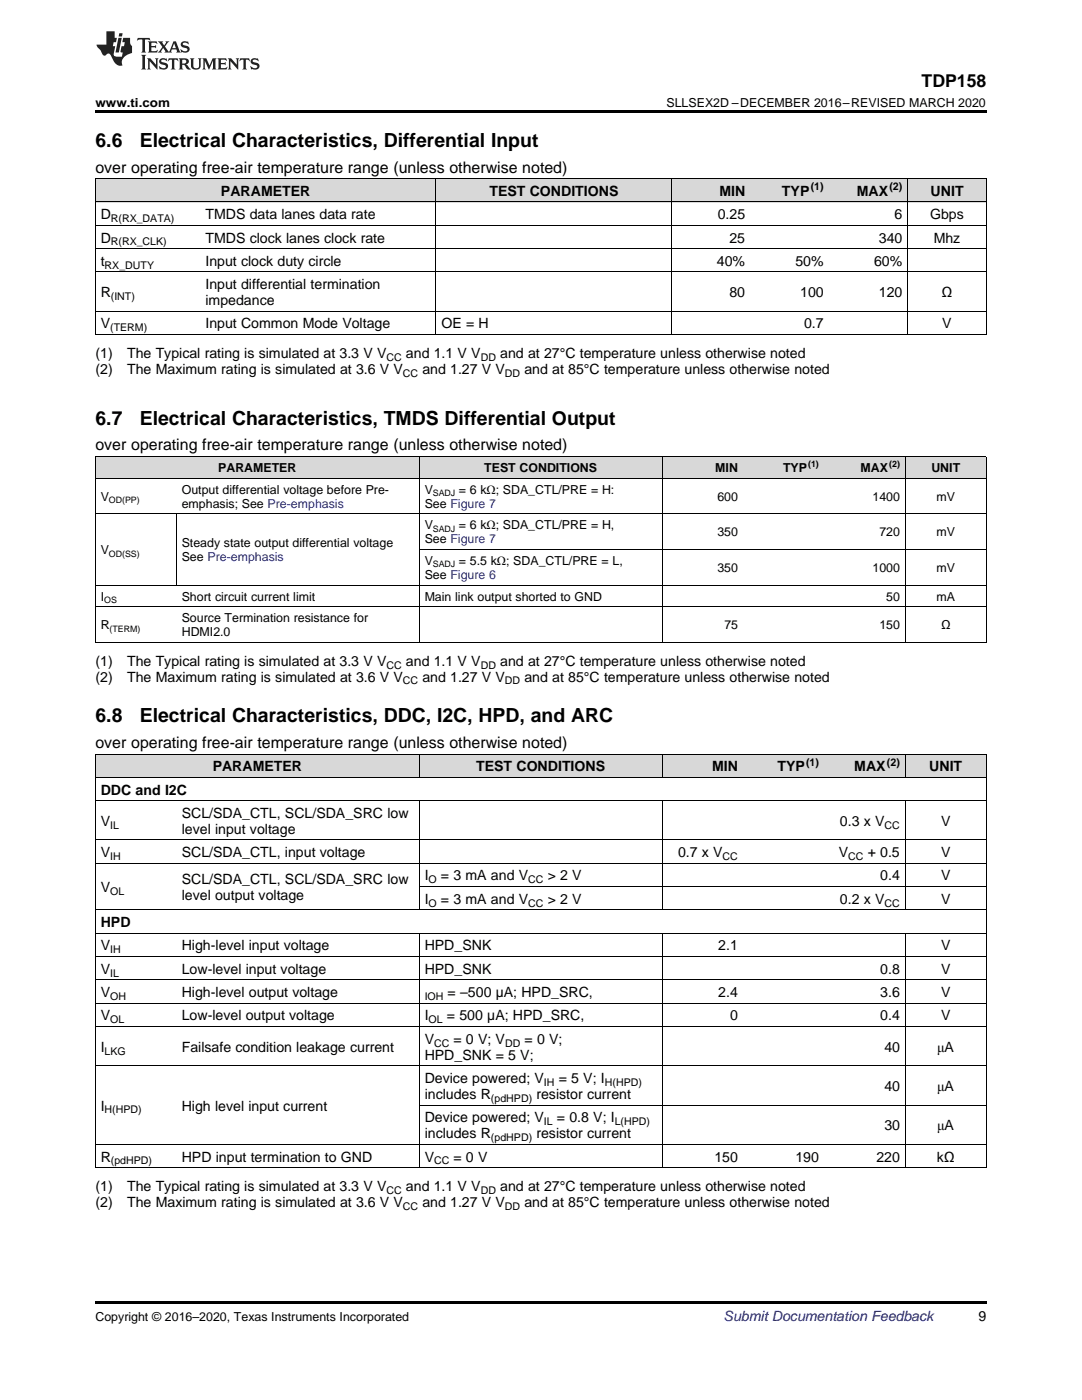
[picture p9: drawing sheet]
<svg xmlns="http://www.w3.org/2000/svg" width="216mm" height="279mm" viewBox="0 0 216 279" stroke-linecap="round" stroke-linejoin="round" font-family="sans-serif">
<defs><g id="words">
<g font-size="3.9">
<text x="19" y="29.3">6.6</text>
<text x="27.9" y="29.3">Electrical Characteristics, Differential Input</text>
<text x="19" y="84.7">6.7</text>
<text x="27.9" y="84.7">Electrical Characteristics, TMDS Differential Output</text>
<text x="19" y="144.1">6.8</text>
<text x="27.9" y="144.1">Electrical Characteristics, DDC, I2C, HPD, and ARC</text>
</g>
<text font-size="3.5" x="183.9" y="17.3">TDP158</text>
<g font-size="3.2">
<text x="19" y="34.4">over operating free-air temperature range (unless otherwise noted)</text>
<text x="19" y="89.9">over operating free-air temperature range (unless otherwise noted)</text>
<text x="19" y="149.3">over operating free-air temperature range (unless otherwise noted)</text>
</g>
<g font-size="2.8">
<text x="44.1" y="39.1">PARAMETER</text>
<text x="97.6" y="39.1">TEST CONDITIONS</text>
<text x="143.5" y="39.1">MIN</text>
<text x="156" y="39.1">TYP</text>
<text x="171" y="39.1">MAX</text>
<text x="185.7" y="39.1">UNIT</text>
<text x="20.1" y="43.7">D</text>
<text x="41" y="43.7">TMDS data lanes data rate</text>
<text x="143.2" y="43.7">0.25</text>
<text x="178.5" y="43.7">6</text>
<text x="185.6" y="43.7">Gbps</text>
<text x="20.1" y="48.4">D</text>
<text x="20.1" y="53.1">t</text>
<text x="41" y="48.4">TMDS clock lanes clock rate</text>
<text x="41" y="53.1">Input clock duty circle</text>
<text x="143.1" y="53.1">40%</text>
<text x="145.6" y="48.4">25</text>
<text x="158.7" y="53.1">50%</text>
<text x="174.4" y="53.1">60%</text>
<text x="175.4" y="48.4">340</text>
<text x="186.3" y="48.4">Mhz</text>
<text x="20.1" y="59.3">R</text>
<text x="41" y="57.7">Input differential termination</text>
<text x="145.6" y="59.3">80</text>
<text x="159.7" y="59.3">100</text>
<text x="175.4" y="59.3">120</text>
<text x="187.9" y="59.3">Ω</text>
<text x="20.1" y="65.5">V</text>
<text x="41" y="60.9">impedance</text>
<text x="41" y="65.5">Input Common Mode Voltage</text>
<text x="88.1" y="65.5">OE = H</text>
<text x="160.4" y="65.5">0.7</text>
<text x="188" y="65.5">V</text>
<text x="19" y="71.4">(1)</text>
<text x="25.4" y="71.4">The Typical rating is simulated at 3.3 V V</text>
<text x="81" y="71.4">and 1.1 V V</text>
<text x="99.8" y="71.4">and at 27°C temperature unless otherwise noted</text>
<text x="19" y="74.6">(2)</text>
<text x="25.4" y="74.6">The Maximum rating is simulated at 3.6 V V</text>
<text x="84.3" y="74.6">and 1.27 V V</text>
<text x="104.6" y="74.6">and at 85°C temperature unless otherwise noted</text>
<text x="19" y="132.9">(1)</text>
<text x="19" y="136">(2)</text>
<text x="25.4" y="132.9">The Typical rating is simulated at 3.3 V V</text>
<text x="25.4" y="136">The Maximum rating is simulated at 3.6 V V</text>
<text x="81" y="132.9">and 1.1 V V</text>
<text x="84.3" y="136">and 1.27 V V</text>
<text x="99.8" y="132.9">and at 27°C temperature unless otherwise noted</text>
<text x="104.6" y="136">and at 85°C temperature unless otherwise noted</text>
<text x="42.4" y="153.9">PARAMETER</text>
<text x="95" y="153.9">TEST CONDITIONS</text>
<text x="142.1" y="153.9">MIN</text>
<text x="155.1" y="153.9">TYP</text>
<text x="170.5" y="153.9">MAX</text>
<text x="185.4" y="153.9">UNIT</text>
<text x="20.1" y="158.6">DDC and I2C</text>
<text x="20.1" y="164.8">V</text>
<text x="36.3" y="163.2">SCL/SDA_CTL, SCL/SDA_SRC low</text>
<text x="36.3" y="166.4">level input voltage</text>
<text x="167.6" y="164.8">0.3 x V</text>
<text x="187.8" y="164.8">V</text>
<text x="20.1" y="171.1">V</text>
<text x="36.3" y="171.1">SCL/SDA_CTL, input voltage</text>
<text x="135.3" y="171.1">0.7 x V</text>
<text x="167.4" y="171.1">V</text>
<text x="173.1" y="171.1">+ 0.5</text>
<text x="187.8" y="171.1">V</text>
<text x="20.1" y="178">V</text>
<text x="36.3" y="176.5">SCL/SDA_CTL, SCL/SDA_SRC low</text>
<text x="36.3" y="179.6">level output voltage</text>
<text x="84.7" y="175.7">I</text>
<text x="88" y="175.7">= 3 mA and V</text>
<text x="109.3" y="175.7">&gt; 2 V</text>
<text x="175.6" y="175.7">0.4</text>
<text x="187.8" y="175.7">V</text>
<text x="20.1" y="185">HPD</text>
<text x="84.7" y="180.4">I</text>
<text x="88" y="180.4">= 3 mA and V</text>
<text x="109.3" y="180.4">&gt; 2 V</text>
<text x="167.6" y="180.4">0.2 x V</text>
<text x="187.8" y="180.4">V</text>
<text x="20.1" y="189.7">V</text>
<text x="36.3" y="189.7">High-level input voltage</text>
<text x="84.7" y="189.7">HPD_SNK</text>
<text x="143.3" y="189.7">2.1</text>
<text x="187.8" y="189.7">V</text>
<text x="20.1" y="194.3">V</text>
<text x="36.3" y="194.3">Low-level input voltage</text>
<text x="84.7" y="194.3">HPD_SNK</text>
<text x="175.6" y="194.3">0.8</text>
<text x="187.8" y="194.3">V</text>
<text x="20.1" y="199">V</text>
<text x="20.1" y="203.7">V</text>
<text x="36.3" y="199">High-level output voltage</text>
<text x="36.3" y="203.7">Low-level output voltage</text>
<text x="84.7" y="203.7">I</text>
<text x="89.2" y="203.7">= 500 µA; HPD_SRC,</text>
<text x="89.3" y="199">= –500 µA; HPD_SRC,</text>
<text x="143.3" y="199">2.4</text>
<text x="145.7" y="203.7">0</text>
<text x="175.6" y="199">3.6</text>
<text x="175.6" y="203.7">0.4</text>
<text x="187.8" y="199">V</text>
<text x="187.8" y="203.7">V</text>
<text x="20.1" y="209.9">I</text>
<text x="36.3" y="209.9">Failsafe condition leakage current</text>
<text x="84.7" y="208.3">V</text>
<text x="90.5" y="208.3">= 0 V; V</text>
<text x="104.7" y="208.3">= 0 V;</text>
<text x="176.5" y="209.9">40</text>
<text x="187" y="209.9">μA</text>
<text x="84.7" y="211.5">HPD_SNK = 5 V;</text>
<text x="20.1" y="221.7">I</text>
<text x="36.3" y="221.7">High level input current</text>
<text x="84.7" y="216.1">Device powered; V</text>
<text x="84.7" y="219.3">includes R</text>
<text x="107" y="219.3">resistor current</text>
<text x="111.5" y="216.1">= 5 V; I</text>
<text x="176.5" y="217.7">40</text>
<text x="187" y="217.7">μA</text>
<text x="84.7" y="224">Device powered; V</text>
<text x="84.7" y="227.2">includes R</text>
<text x="107" y="227.2">resistor current</text>
<text x="111.1" y="224">= 0.8 V; I</text>
<text x="176.5" y="225.6">30</text>
<text x="187" y="225.6">μA</text>
<text x="20.1" y="231.8">R</text>
<text x="36.3" y="231.8">HPD input termination to GND</text>
<text x="84.7" y="231.8">V</text>
<text x="90.5" y="231.8">= 0 V</text>
<text x="142.6" y="231.8">150</text>
<text x="158.7" y="231.8">190</text>
<text x="174.9" y="231.8">220</text>
<text x="186.9" y="231.8">kΩ</text>
<text x="19" y="237.7">(1)</text>
<text x="25.4" y="237.7">The Typical rating is simulated at 3.3 V V</text>
<text x="81" y="237.7">and 1.1 V V</text>
<text x="99.8" y="237.7">and at 27°C temperature unless otherwise noted</text>
<text x="19" y="240.8">(2)</text>
<text x="25.4" y="240.8">The Maximum rating is simulated at 3.6 V V</text>
<text x="84.3" y="240.8">and 1.27 V V</text>
<text x="104.6" y="240.8">and at 85°C temperature unless otherwise noted</text>
<text x="195.3" y="263.6">9</text>
</g>
<text font-size="2.8" fill="#0000c8" x="144.4" y="263.6">Submit Documentation Feedback</text>
<g font-size="2.5">
<text x="19" y="21.4">www.ti.com</text>
<text x="133" y="21.4">SLLSEX2D –DECEMBER 2016–REVISED MARCH 2020</text>
<text x="43.5" y="94.2">PARAMETER</text>
<text x="96.6" y="94.2">TEST CONDITIONS</text>
<text x="142.7" y="94.2">MIN</text>
<text x="156.2" y="94.2">TYP</text>
<text x="171.7" y="94.2">MAX</text>
<text x="185.8" y="94.2">UNIT</text>
<text x="20.1" y="99.9">V</text>
<text x="36.3" y="98.5">Output differential voltage before Pre-</text>
<text x="36.3" y="101.3">emphasis; See Pre-emphasis</text>
<text x="84.7" y="98.5">V</text>
<text x="84.7" y="101.3">See Figure 7</text>
<text x="91.6" y="98.5">= 6 kΩ; SDA_CTL/PRE = H:</text>
<text x="143.2" y="99.9">600</text>
<text x="174.1" y="99.9">1400</text>
<text x="186.9" y="99.9">mV</text>
<text x="84.7" y="105.6">V</text>
<text x="91.6" y="105.6">= 6 kΩ; SDA_CTL/PRE = H,</text>
<text x="143.2" y="107">350</text>
<text x="175.5" y="107">720</text>
<text x="186.9" y="107">mV</text>
<text x="20.1" y="110.6">V</text>
<text x="36.3" y="109.2">Steady state output differential voltage</text>
<text x="36.3" y="112">See Pre-emphasis</text>
<text x="84.7" y="108.4">See Figure 7</text>
<text x="84.7" y="112.7">V</text>
<text x="91.6" y="112.7">= 5.5 kΩ; SDA_CTL/PRE = L,</text>
<text x="20.1" y="119.9">I</text>
<text x="36.3" y="119.9">Short circuit current limit</text>
<text x="84.7" y="115.6">See Figure 6</text>
<text x="84.7" y="119.9">Main link output shorted to GND</text>
<text x="143.2" y="114.2">350</text>
<text x="174.1" y="114.2">1000</text>
<text x="176.8" y="119.9">50</text>
<text x="186.9" y="114.2">mV</text>
<text x="186.9" y="119.9">mA</text>
<text x="20.1" y="125.6">R</text>
<text x="36.3" y="124.2">Source Termination resistance for</text>
<text x="144.5" y="125.6">75</text>
<text x="175.5" y="125.6">150</text>
<text x="187.8" y="125.6">Ω</text>
<text x="36.3" y="127">HDMI2.0</text>
<text x="19" y="263.6">Copyright © 2016–2020, Texas Instruments Incorporated</text>
</g>
<g font-size="2.1">
<text x="161.8" y="38">(1)</text>
<text x="177.5" y="38">(2)</text>
<text x="22.1" y="44.3">R(RX_DATA)</text>
<text x="20.9" y="53.6">RX_DUTY</text>
<text x="22.1" y="49">R(RX_CLK)</text>
<text x="22.1" y="59.9">(INT)</text>
<text x="22" y="66.1">(TERM)</text>
<text x="77.1" y="72">CC</text>
<text x="95.9" y="72">DD</text>
<text x="80.4" y="75.1">CC</text>
<text x="100.8" y="75.1">DD</text>
<text x="77.1" y="133.4">CC</text>
<text x="80.4" y="136.6">CC</text>
<text x="95.9" y="133.4">DD</text>
<text x="100.8" y="136.6">DD</text>
<text x="160.8" y="152.8">(1)</text>
<text x="177" y="152.8">(2)</text>
<text x="22" y="165.4">IL</text>
<text x="176.5" y="165.4">CC</text>
<text x="22" y="171.6">IH</text>
<text x="144.2" y="171.6">CC</text>
<text x="169.3" y="171.6">CC</text>
<text x="22" y="178.6">OL</text>
<text x="85.5" y="176.3">O</text>
<text x="105.4" y="176.3">CC</text>
<text x="85.5" y="180.9">O</text>
<text x="105.4" y="180.9">CC</text>
<text x="176.5" y="180.9">CC</text>
<text x="22" y="190.3">IH</text>
<text x="22" y="194.9">IL</text>
<text x="22" y="199.6">OH</text>
<text x="84.7" y="199.6">IOH</text>
<text x="22" y="204.2">OL</text>
<text x="85.5" y="204.2">OL</text>
<text x="86.6" y="208.9">CC</text>
<text x="100.8" y="208.9">DD</text>
<text x="20.9" y="210.5">LKG</text>
<text x="98" y="219.9">(pdHPD)</text>
<text x="108.5" y="216.7">IH</text>
<text x="120.7" y="216.7">H(HPD)</text>
<text x="20.9" y="222.2">H(HPD)</text>
<text x="98" y="227.7">(pdHPD)</text>
<text x="108.5" y="224.5">IL</text>
<text x="122.7" y="224.5">L(HPD)</text>
<text x="22.1" y="232.4">(pdHPD)</text>
<text x="86.6" y="232.4">CC</text>
<text x="77.1" y="238.2">CC</text>
<text x="95.9" y="238.2">DD</text>
<text x="80.4" y="241.4">CC</text>
<text x="100.8" y="241.4">DD</text>
</g>
<g font-size="1.8">
<text x="161.3" y="93.2">(1)</text>
<text x="177.4" y="93.2">(2)</text>
<text x="21.7" y="100.4">OD(PP)</text>
<text x="86.4" y="99">SADJ</text>
<text x="86.4" y="106.1">SADJ</text>
<text x="21.7" y="111.1">OD(SS)</text>
<text x="86.4" y="113.2">SADJ</text>
<text x="20.8" y="120.4">OS</text>
<text x="21.9" y="126.1">(TERM)</text>
</g>
</g></defs>
<g fill="#d8d8d8">
<path d="M19 150.5h16.2v4.7h-16.2z"/>
<path d="M35.2 150.5h48.5v4.7h-48.5z"/>
<path d="M83.7 150.5h48.5v4.7h-48.5z"/>
<path d="M132.2 150.5h16.1v4.7h-16.1z"/>
<path d="M148.3 150.5h16.2v4.7h-16.2z"/>
<path d="M164.5 150.5h16.2v4.7h-16.2z"/>
<path d="M180.7 150.5h16.1v4.7h-16.1z"/>
<path d="M19 91.2h16.2v4.3h-16.2z"/>
<path d="M35.2 91.2h48.5v4.3h-48.5z"/>
<path d="M83.7 91.2h48.5v4.3h-48.5z"/>
<path d="M132.2 91.2h16.1v4.3h-16.1z"/>
<path d="M148.3 91.2h16.2v4.3h-16.2z"/>
<path d="M164.5 91.2h16.2v4.3h-16.2z"/>
<path d="M180.7 91.2h16.1v4.3h-16.1z"/>
<path d="M19 35.7h20.9v4.7h-20.9z"/>
<path d="M39.9 35.7h47.1v4.7h-47.1z"/>
<path d="M87 35.7h47.1v4.7h-47.1z"/>
<path d="M134.1 35.7h15.7v4.7h-15.7z"/>
<path d="M149.8 35.7h15.7v4.7h-15.7z"/>
<path d="M165.5 35.7h15.7v4.7h-15.7z"/>
<path d="M181.2 35.7h15.6v4.7h-15.6z"/>
</g>
<path d="M19 22h177.8v.5h-177.8zM19 66.8h.2zM86.9 66.8h.1zM134 66.8h.1zM181 66.8h.2zM196.7 66.8h.1zM19 233l.2 .1zM83.6 233l.1 .1zM132.1 233l.1 .1zM180.6 233l.1 .1zM196.7 233l.1 .1zM19 259.7h177.8v.5h-177.8z" fill="#000"/>
<g fill="none" stroke="#000" stroke-width=".2">
<path d="M19 35.6h177.8M19.1 35.7v31.1M87 35.7v31.1M134 35.7v31.1M181.1 35.7v31.1M196.8 35.7v31.1M19 54.3h177.8M19 49.6h177.8M19 45h177.8M19 40.3h177.8M19 66.8h177.8M19 62.1h177.8"/>
<path d="M19 95.4h177.8M19 91.1h177.8M19.1 91.2v37.1M83.6 91.2v37.1M132.1 91.2v37.1M180.6 91.2v37.1M196.8 91.2v37.1M19 116.8h177.8M19 102.5h177.8M35.2 102.6v14.2M83.7 109.7h113.1M19 128.2h177.8"/>
<path d="M19 121.1h177.8M19 159.8h177.8M19 155.1h177.8M19 150.5h177.8M19.1 150.5v82.6M83.6 150.5v4.7M83.6 159.8v21.8M132.1 150.5v4.7M132.1 159.8v21.8M180.6 150.5v4.7M180.6 159.8v21.8M196.8 150.5v82.6"/>
<path d="M19 172.3h177.8M19 167.6h177.8M83.7 176.9h113.1M19 195.6h177.8M19 190.9h177.8M19 186.2h177.8M19 181.6h177.8M83.6 186.3v46.8M132.1 186.3v46.8M180.6 186.3v46.8M19 212.7h177.8M19 204.9h177.8"/>
<path d="M19 200.2h177.8M19 233h177.8M19 228.4h177.8M83.7 220.5h113.1"/>
</g>
<g fill="#231f20">
<path d="M27.5 7.6l-.1 .5 .4-.2h.6v.1v2.1l-.2 .4h1l-.3-.4v-2.1l.1-.1h.5l.5 .2-.2-.5zM29.5 8.3l.2 .3v1.5l-.2 .4h1.8l.2-.6a1.04 1.04 0 0 1-1.3 .2v-.7h.6l.3 .2v-.6l-.3 .2h-.6v-.6l.8-.1 .4 .3-.2-.5zM31.5 8.3l.9 1.1-.9 1.1h.8l-.2-.2 .5-.7 .4 .7-.2 .2h1.5l-.1-.2 .1-.4h.9l.1 .4-.2 .2h1l-.3-.3-.7-1.9h-.5l-.9 2-.8-1 .9-1h-.8l.1 .3-.3 .5-.4-.6 .2-.2zM34.7 8.6l.4 1h-.7zM36.3 8.4a.63 .63 0 0 0-.2 .7 .63 .63 0 0 0 .6 .4l.6 .2 .1 .2a.75 .75 0 0 1-.7 .4 .75 .75 0 0 1-.6-.5l.1 .7 .1-.1a1.11 1.11 0 0 0 1.5-.6 1.13 1.13 0 0 0-1.2-.8l-.1-.4a1.04 1.04 0 0 1 1.2 .2l-.2-.5-.1 .1-.5-.2zM28.2 10.9l.2 .4v2.2l-.2 .4h1l-.3-.4v-2.2l.3-.4zM29.3 11.6l.3 .4v1.5l-.3 .4h.8l-.2-.4v-1.3l1.5 1.7v-1.9l.2-.4h-.7l.2 .4v.9l-1.1-1.3zM32 11.8a.62 .62 0 0 0-.2 .7 .62 .62 0 0 0 .6 .4l.6 .1 .1 .3a.76 .76 0 0 1-.7 .3 .76 .76 0 0 1-.6-.4l.1 .7 .1-.1a1.11 1.11 0 0 0 1.5-.6 1.13 1.13 0 0 0-1.2-.8l-.1-.4a1.04 1.04 0 0 1 1.2 .2l-.2-.6-.1 .1-.5-.1zM33.7 11.6l-.2 .6a.61 .61 0 0 1 .8-.3v1.6l-.2 .4h.9l-.2-.4v-1.6a.63 .63 0 0 1 .8 .3l-.2-.6zM35.6 11.6l.3 .4v1.5l-.3 .4h1l-.2-.2v-.8l.5 .2a.76 .76 0 0 0 1.2 .7l-1-1a.58 .58 0 0 0 .6-.5 .58 .58 0 0 0-.5-.6zM36.4 11.9h.1a.45 .45 0 0 1 .5 .1 .45 .45 0 0 1 .1 .5l-.7 .2zM37.9 11.6l.2 .2a2.17 2.17 0 0 0 .3 1.9 .99 .99 0 0 0 1.6-.6v-1.1l.2-.4h-.7l.2 .2a1.92 1.92 0 0 1-.2 1.8 .6 .6 0 0 1-.9-.5v-1.1l.2-.4zM40.4 11.6l.2 .4v1.5l-.2 .4h.7l-.2-.4v-1.4l.8 1.8 .8-1.8v1.4l-.2 .4h.9l-.2-.4v-1.5l.2-.4h-.8l-.6 1.5-.6-1.5zM43.4 11.6l.2 .4v1.5l-.2 .4h1.8l.2-.6a1.04 1.04 0 0 1-1.3 .1v-.6h.5l.4 .2v-.6l-.4 .2h-.5v-.7h.8l.3 .3-.1-.6zM45.5 11.6l.2 .4v1.5l-.2 .4h.7l-.2-.4v-1.3l1.5 1.7v-1.9l.2-.4h-.7l.2 .4v.9l-1.1-1.3zM47.9 11.6l-.1 .6a.61 .61 0 0 1 .8-.3v1.6l-.3 .4h1l-.3-.4 .1-1.6a.63 .63 0 0 1 .7 .3l-.1-.6zM50.2 11.8a.62 .62 0 0 0-.2 .7 .62 .62 0 0 0 .6 .4l.6 .1 .2 .3a.76 .76 0 0 1-.8 .3 .76 .76 0 0 1-.6-.4l.1 .7 .2-.1a1.11 1.11 0 0 0 1.5-.6 1.13 1.13 0 0 0-1.3-.8l-.1-.4a1.04 1.04 0 0 1 1.2 .2l-.1-.6-.2 .1-.5-.1z"/>
<path d="M21.2 6.3v2.6h-1.9l.1 .4 .7 .9a.91 .91 0 0 0 1 .8 .56 .56 0 0 1 .5-.3 .56 .56 0 0 1 .5 .3l.4 .8a1.53 1.53 0 0 0 1.9 1.2 1.54 1.54 0 0 1 1-2.1l.9-.3v-1.4a1.52 1.52 0 0 1-.3-1.6h-1.4l-.2 .8h.5l-.2 .8h-.4l-.2 1v.2l.4 .1-.2 .8a1.93 1.93 0 0 1-1.6-.3l.3-1.8h-.5l.2-.8h.4l.2-.8h-.4v-1.3zM23.6 7.6l-.6 2.9h.7l.6-2.9zM23.8 6.6l-.1 .7h.6l.2-.7z"/>
</g>
<use href="#words"/>
</svg>
